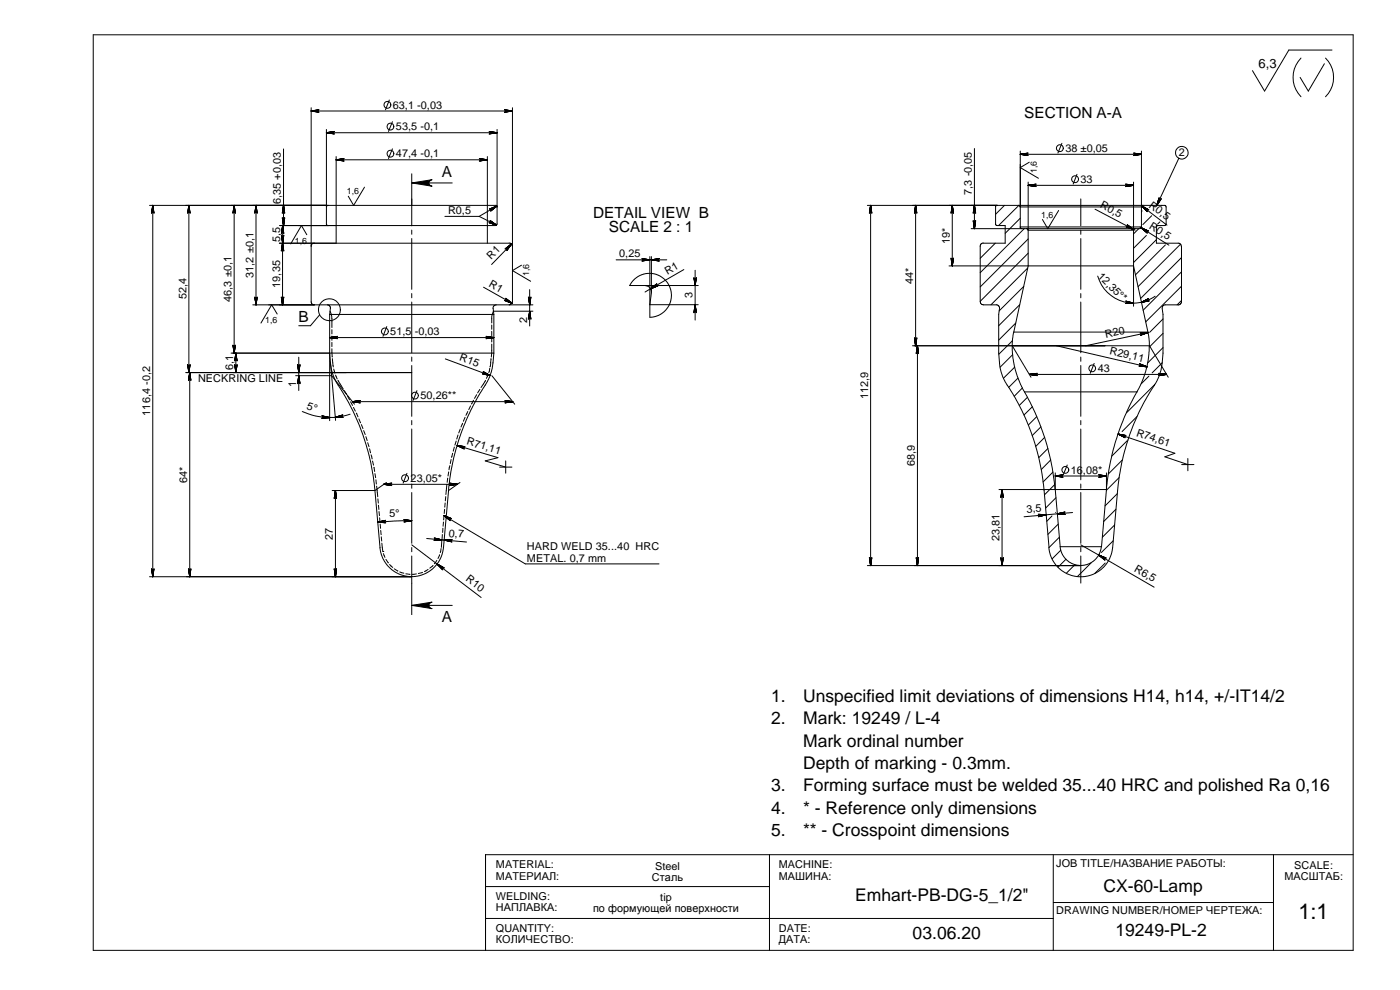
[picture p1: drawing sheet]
<svg xmlns="http://www.w3.org/2000/svg" width="420mm" height="297mm" viewBox="0 0 420 297" stroke-linecap="round" stroke-linejoin="round" font-family="sans-serif">
<defs><g id="words">
<text font-size="6.6" x="389.7" y="275.8">1:1</text>
<g font-size="5.2">
<text x="231.4" y="210.6">1.</text>
<text x="241" y="210.6">Unspecified limit deviations of dimensions H14, h14, +/-IT14/2</text>
<text x="231.4" y="217.4">2.</text>
<text x="241" y="217.4">Mark: 19249 / L-4</text>
<text x="241" y="224.1">Mark ordinal number</text>
<text x="241" y="230.7">Depth of marking - 0.3mm.</text>
<text x="231.4" y="237.5">3.</text>
<text x="241" y="237.5">Forming surface must be welded 35...40 HRC and polished Ra 0,16</text>
<text x="231.4" y="244.2">4.</text>
<text x="241" y="244.2">* - Reference only dimensions</text>
<text x="231.4" y="250.9">5.</text>
<text x="241" y="250.9">** - Crosspoint dimensions</text>
<text x="331.2" y="267.5">CX-60-Lamp</text>
<text x="256.6" y="270.3">Emhart-PB-DG-5_1/2&quot;</text>
<text x="273.9" y="281.8">03.06.20</text>
<text x="334.8" y="280.7">19249-PL-2</text>
</g>
<g font-size="4.6">
<text x="307.4" y="35.4">SECTION A-A</text>
<text x="132.6" y="53.1">A</text>
<text x="178" y="65.3">DETAIL VIEW B</text>
<text x="182.8" y="69.6">SCALE 2 : 1</text>
<text x="89.6" y="96.8">B</text>
<text x="132.6" y="186.7">A</text>
</g>
<text font-size="3.9" x="377.7" y="20.3">6,3</text>
<g font-size="3.3">
<text x="117.9" y="32.6">63,1 -0,03</text>
<text x="118.8" y="39.1">53,5 -0,1</text>
<text x="118.8" y="47.2">47,4 -0,1</text>
<text x="319.7" y="45.6">38 ±0,05</text>
<text x="353.8" y="46.9">2</text>
<text x="291.7" y="58.4" transform="rotate(-90 291.7 58.4)">7,3 -0,05</text>
<text x="324.3" y="54.9">33</text>
<text x="84.3" y="61.2" transform="rotate(-90 84.3 61.2)">6,35 +0,03</text>
<text x="134.5" y="64.2">R0,5</text>
<text x="329.9" y="62.2" transform="rotate(28 329.9 62.2)">R0,5</text>
<text x="344.6" y="62" transform="rotate(37 344.6 62)">R0,5</text>
<text x="344.7" y="68.5" transform="rotate(32 344.7 68.5)">R0,5</text>
<text x="84.1" y="72.6" transform="rotate(-90 84.1 72.6)">5,5</text>
<text x="185.8" y="77.2">0,25</text>
<text x="285" y="73.1" transform="rotate(-90 285 73.1)">19*</text>
<text x="76.1" y="83.4" transform="rotate(-90 76.1 83.4)">31,2 ±0,1</text>
<text x="200.3" y="82.5" transform="rotate(-30 200.3 82.5)">R1</text>
<text x="329.3" y="83.1" transform="rotate(45 329.3 83.1)">12,35°*</text>
<text x="55.9" y="89.9" transform="rotate(-90 55.9 89.9)">52,4</text>
<text x="84" y="86.3" transform="rotate(-90 84 86.3)">19,35</text>
<text x="146.5" y="85.7" transform="rotate(30 146.5 85.7)">R1</text>
<text x="207.9" y="89.5" transform="rotate(-90 207.9 89.5)">3</text>
<text x="274" y="85.1" transform="rotate(-90 274 85.1)">44*</text>
<text x="69.5" y="90.6" transform="rotate(-90 69.5 90.6)">46,3 ±0,1</text>
<text x="117.1" y="100.5">51,5</text>
<text x="124.5" y="100.5">-0,03</text>
<text x="158.2" y="96.9" transform="rotate(-90 158.2 96.9)">2</text>
<text x="331.9" y="101.3" transform="rotate(-12 331.9 101.3)">R20</text>
<text x="332.9" y="106.3" transform="rotate(13 332.9 106.3)">R29,11</text>
<text x="70" y="111.1" transform="rotate(-90 70 111.1)">6,1</text>
<text x="137.7" y="108" transform="rotate(20 137.7 108)">R15</text>
<text x="329.4" y="111.6">43</text>
<text x="59.4" y="114.8">NECKRING LINE</text>
<text x="88.9" y="116.2" transform="rotate(-90 88.9 116.2)">1</text>
<text x="126.2" y="119.8">50,26**</text>
<text x="260.5" y="119.7" transform="rotate(-90 260.5 119.7)">112,9</text>
<text x="45.1" y="124.7" transform="rotate(-90 45.1 124.7)">116,4 -0,2</text>
<text x="91.9" y="122.8" transform="rotate(18 91.9 122.8)">5°</text>
<text x="340.9" y="130.8" transform="rotate(19 340.9 130.8)">R74,61</text>
<text x="139.9" y="133.3" transform="rotate(16 139.9 133.3)">R71,11</text>
<text x="274.6" y="139.9" transform="rotate(-90 274.6 139.9)">68,9</text>
<text x="321.4" y="142.1">16</text>
<text x="325" y="142.1">,08*</text>
<text x="56.2" y="144.9" transform="rotate(-90 56.2 144.9)">64*</text>
<text x="123.2" y="144.6">23,05*</text>
<text x="116.9" y="155.3" transform="rotate(-2 116.9 155.3)">5°</text>
<text x="308.2" y="153.8" transform="rotate(-5 308.2 153.8)">3,5</text>
<text x="99.9" y="161.9" transform="rotate(-90 99.9 161.9)">27</text>
<text x="134.6" y="161" transform="rotate(5 134.6 161)">0,7</text>
<text x="158.2" y="165.1">HARD WELD 35...40 HRC</text>
<text x="300" y="162.4" transform="rotate(-90 300 162.4)">23,81</text>
<text x="158.2" y="168.5">METAL. 0,7 mm</text>
<text x="340.2" y="171.3" transform="rotate(30 340.2 171.3)">R6,5</text>
<text x="139.6" y="174.2" transform="rotate(37 139.6 174.2)">R10</text>
<text x="148.8" y="263.9">МАТЕРИАЛ:</text>
<text x="148.8" y="260.5">MATERIAL:</text>
<text x="196.6" y="261.1">Steel</text>
<text x="233.7" y="263.9">МАШИНА:</text>
<text x="233.7" y="260.5">MACHINE:</text>
<text x="317" y="260.2">JOB TITLE/НАЗВАНИЕ РАБОТЫ:</text>
<text x="388.4" y="260.8">SCALE:</text>
<text x="195.7" y="264.5">Сталь</text>
<text x="385.5" y="264.1">МАСШТАБ:</text>
<text x="148.8" y="270">WELDING:</text>
<text x="148.8" y="273.4">НАПЛАВКА:</text>
<text x="178" y="273.7">по формующей поверхности</text>
<text x="198.2" y="270.3">tip</text>
<text x="317" y="274.3">DRAWING NUMBER/НОМЕР ЧЕРТЕЖА:</text>
<text x="148.8" y="279.6">QUANTITY:</text>
<text x="233.7" y="279.6">DATE:</text>
<text x="148.8" y="283">КОЛИЧЕСТВО:</text>
<text x="233.7" y="283">ДАТА:</text>
</g>
<text font-size="3.2" x="147.4" y="77.9" transform="rotate(-45 147.4 77.9)">R1</text>
<g font-size="2.6">
<text x="311.2" y="51.9" transform="rotate(-90 311.2 51.9)">1,6</text>
<text x="104.1" y="58.3">1,6</text>
<text x="312.5" y="65.3">1,6</text>
<text x="88.5" y="73.1">1,6</text>
<text x="158.8" y="82.8" transform="rotate(-90 158.8 82.8)">1,6</text>
<text x="79.6" y="96.9">1,6</text>
</g>
</g></defs>
<g fill="none" stroke="#000" stroke-width=".3">
<path d="M28 10.4h378.1v274.7h-378.1zM390.4 17.4a8.3 8.3 0 0 0 0 11.6M397.5 19.1l-4.9 8.2-2.4-4.1M397.8 17.4a8.2 8.2 0 0 1 0 11.6M399.8 15h-13l-7.3 12.3-3.6-6.1M93.4 32.3v58.5l.4 .5 .5 .2M93.4 33.3h60.4M98 38.8v28.6l.5 .3M98 39.8h51.2M116.8 30l-1.1 2.9M117.8 36.5l-1.2 2.9M149.2 38.8v28.4l-.2 .4-50.5 .1"/>
<path d="M153.8 32.3v58.2M85.1 44.7v23M100.9 47v26h-17.1M100.9 47.9h45.4M109.4 56.2l-3.3 5.4-1.6-2.7M117.8 44.6l-1.2 3M123.6 52.1v15.7M123.6 54.9h12.1M146.3 47v26M292.4 44.6v24M306.2 45.3v22.8M306.2 46.3h36.4"/>
<path d="M308.6 54.6v25.2M308.6 55.6h31.6M308.9 48.7l-2.7 1.6 5.5 3.2M318.7 43l-1.2 2.9M323.2 52.3l-1.1 2.9M324.4 59.7v8.1M340.2 54.6v37.3M342.6 45.3v22.8M353.8 47.5l-6.6 14.1M44.9 61.6h53.6M45.8 61.6v111.4M56.7 61.6v50.2"/>
<path d="M70.3 61.6v44.3M76.8 61.6v29.9M83.9 67.7h17M84.8 73v18.5M84.8 67.7v5.3M92.1 70.4l-1.6-2.7-3.3 5.5M98.5 61.6l-.5 .2v.3M98.5 61.6h50.4l.3 .5M123.6 69v1.3M123.6 71.6v15.2M133.5 64.9h10.3M143.8 64.9l5.2 2.6"/>
<path d="M149.1 61.8l-5.3 3.1M152.8 73h-58.8l-.5 .4-.1 .5M152.8 72.9l.8 .4 .2 .6M153.5 73.2l-6 6.2M156.5 79.6l-2.7 1.6 5.5 3.2M184.9 78h15.2M195 77v18.2l2.5-.5 2.4-1.7 .9-1.4 .5-1.1 .2-1.5-.2-1.9-.5-1.4-.7-1.2-1-.9-1.4-1-1.6-.5-1.8-.1-1.7 .4-1.1 .6-1.6 1.3-.9 1.4h20.5M195.5 77v10.6M260.3 61.6h45.4M261.3 61.6v108.1M274.8 61.6v42.1M284.8 79.8h23.8"/>
<path d="M285.8 61.6v18.2M291.5 68.6h16.6M295.1 72.9l-.6 .2-.3 .5v17.2l.7 .6h4.2l.5 .2 .3 .5-.2 2.2v11.6l.3 3M298.7 73l-4.5 4.5M299.3 61.6l-.5 .3v5.5l.5 .3h2.4v5.3h-6.6M301.5 61.6l-2.7 2.7M305.7 61.6l.5 .5h36.4v-.3l.4-.2M305.7 61.6h37.3M305.8 61.6l-6.1 6.1M306.2 68.1l.5 .5M306.2 68.1h36.4M306.2 65.5l-4.5 4.5"/>
<path d="M307.4 68.6l-13.2 13.2M308.1 68.6l.5 .5h31.6l.1-.4 .4-.1M308.1 68.6h32.6M308.6 79.8h31.6l4.3 19.8h-40.3M308.6 71.7l-14.4 14.4M308.6 76l-14.4 14.4M308.6 79.8l-4.4 19.8M317.7 63.1l-3.2 5.5-1.7-2.7M324.4 69v1.3M324.4 71.6v15.2M328.6 62.8l12.1 6.3M341.8 68.6l-1.6 1.6"/>
<path d="M342.1 68.1l8.7 5.5M342.6 68.1l-.3 .4-1.6 .1M342.6 61.8l7.6 5.7M342.8 63.3l-.2 .2M343 61.6h6.7l.2 .2v5.6l-.4 .3h-2.5v5.3h6.9l.5 .4 .1 .5M344 70.6l-3.8 3.9M345.7 64.7l-2.7 2.7M347 71.9l-6.8 6.9M348.1 66.6l-.7 .6M348.7 61.6l-.1 .2M349.8 73.5l-9.1 9M354.3 73.3l-12.8 12.7"/>
<path d="M354.6 73.9v16.6l-.3 .7-.7 .3M354.6 77.3l-12.3 12.3M75.9 91.5h18.4M83.2 94.2l-1.7-2.7-3.2 5.4M94.3 91.5h58.5M95.9 94.5l-2.7 3.2h-3.5M98.2 91.5l.6 .1 .3 .5-.2 2.2M98.9 94.3h49.3M98.9 94.3v31.9M99.1 93.4l.5 1.6v1.9M99.6 97v1.3M99.6 98.9v1.3"/>
<path d="M116.1 98l-1.2 2.9M123.6 88.1v1.3M123.6 90.6v15.3M145.1 86.2l8.6 4.8M147.6 97.5v1.3M147.6 99.4v1.3M148.2 94.3v11.6M148.9 91.5l-.6 .2-.3 .4 .2 2.2M152.8 91.5h7.1M153.8 90.5l-.2 .5-.8 .5M159 86.9v10.9M159.9 93.4h-11.8l-.5 1.6v1.9"/>
<path d="M193.6 85.7a1.96 1.96 0 0 1 1.9 2.2l-.5 3.5h14.5M205.2 80.9l-11.6 6.7M208.6 81.1v14.9M304.2 99.6l-.4 4.1M304.8 96.9l-5.1 5.2M306 91.4l-6.3 6.3M307.3 85.9l-7.5 7.4M308.4 80.4l-11 11.1M324.4 88.1v1.3M324.4 90.6v15.3M329.4 82.8a11.2 11.2 0 0 0 17.3 6.1M344.5 99.6l.5 4.1"/>
<path d="M344.6 99.8l-18.8 3.9M348.8 92.6l.2 1.7v11.6l-.2 3-.9 3.8-1.3 2.6a68.1 68.1 0 0 0-11.2 31.9l-1.6 18-1.1 3.1-.8 1.1-1.4 1.5-2.2 1.3-2.8 .8-2.9-.1-2.5-.8-2.3-1.6-1.4-1.7-1.1-2.2-.5-2.3M349 95.7l-4 4M353.6 91.5h-4.1l-.6 .4-.1 .6M354.6 81.6l-11.5 11.5M354.6 85.9l-10.8 10.7M354.6 90.2l-1.3 1.3M55.7 111.8h67.9M56.9 111.8v61.2M69.3 105.9h29.6M70.8 105.9v5.9M88.7 112.7h10.8l6.9 8.6"/>
<path d="M89.7 107.2v10M98.9 105.9h49.3M98.9 105.9l1.8 20.2M98.9 101.3h49.3M99.2 108.9l.8 3.8 1.5 2.9M99.6 105.9l.1 1.2M99.6 100.8v1.3M99.6 102.7v1.3M99.6 104.6v1.3M99.7 107.6l.3 2.5M100.2 110.7l.3 1.3M100.7 112.6l.5 1.1"/>
<path d="M101.4 114.1l1.6 2.6M101.5 115.6a67.9 67.9 0 0 1 11 31.5M103.3 117.2l.7 1.1M104.3 118.9l.6 1.1M123.6 107.1v1.3M123.6 109.7v15.2M125.1 117.2l-1.1 3M133.6 107.7l13.5 5M143 118.4l-.6 1.1M144 116.8l-.7 1.1M145.6 115.6a68.2 68.2 0 0 0-11 31.6M145.7 114.1l-1.3 2.2"/>
<path d="M146.5 112.4l-.5 1.1M147 110.5l-.3 1.3M147.3 108.9l-.2 1.2M147.4 107.6l-.2 1.3M147.6 101.3v1.3M147.6 103.2v1.3M147.6 104.6l-.2 2.5M147.6 112.7l6.9 8.6M147.9 108.9l-.2 1.5-.6 2.4-1.5 2.8M148.2 105.9l-.2 3M273.9 103.7h57.7M275.3 103.7v66"/>
<path d="M300 108.9l.1 1.5 .7 2.4 1.5 2.8M302.3 115.6a68.2 68.2 0 0 1 11.1 31.6l1.4 17.1M303.8 103.7h41.2M303.8 103.7l.2 3.8 .8 3.7 1.5 4.1 1.2 2.2M303.8 103.7l5.6 9.5M303.9 102.2l-4.1 4.1M303.9 106.4l-3.8 3.8M304.5 110.1l-3.3 3.4M305.5 113.4l-2.8 2.8M306.8 116.4l-2.4 2.5M307.5 117.6h33.7M307.5 117.6a71.3 71.3 0 0 1 9.2 29.3"/>
<path d="M308.4 119.2l-2.5 2.5M308.9 112.3h41.2M317.1 103.7l27.2 6.4M324.4 107.1v1.3M324.4 109.7v15.2M328.4 109l-1.2 3M341.2 117.5a72.4 72.4 0 0 0-9.1 29.4M344.8 112.8l-2.3 2.3M344.9 103.7l-.3 4.6-.8 3.3-1.2 3.2-1.4 2.8M345 103.7l5.6 9.5M346.6 115.3l-8.5 8.6M348.8 108.9l-3 3"/>
<path d="M349 100l-4 4.1M349 104.3l-4.5 4.6M90.7 123.5a19.2 19.2 0 0 0 14.4 .8M105.2 120.6l.6 1.1M105.8 120.5h48.1M106.1 122.2l.5 1.1M106.9 123.9l.5 1.2M107.7 125.7l.5 1.2M108.5 127.4l.4 1.2M109.1 129.2l.5 1.2M109.8 131l.4 1.2M110.4 132.8l.3 1.2"/>
<path d="M110.9 134.6l.3 1.3M111.4 136.5l.3 1.2M111.8 138.3l.3 1.3M123.6 126.2v1.3M123.6 128.7v15.3M135 139.7l-.3 1.3M135.4 137.9l-.3 1.2M135.8 136l-.3 1.2M136.4 134.1l-.4 1.3M136.9 132.3l-.4 1.2M137.2 133.7l12.2 3.6-3.8 1 6.2 1.9M137.5 130.5l-.4 1.2"/>
<path d="M138.1 128.7l-.4 1.2M138.9 127l-.6 1.1M139.6 125.2l-.5 1.2M140.4 123.5l-.6 1.1M141.2 121.8l-.5 1.1M142.1 120.1l-.6 1.1M151.8 138.3v3.7M309.8 122l-2.5 2.5M311.1 125l-2.5 2.5M312.4 128l-2.6 2.7M313.5 131.2l-2.6 2.7M314.5 134.6l-2.8 2.7"/>
<path d="M315.3 138l-2.8 2.9M320.3 139.5l-1.2 2.9M324.4 126.2v1.3M324.4 128.7v15.3M335.6 130.2l17 5.8-3 1.1 6.9 2.3M336.8 138l-4.1 4.2M338.2 132.3l-4.5 4.5M338.5 132h.1M341.2 125l-4.4 4.5M354.6 139.4h3.7M356.5 137.6v3.7M99.7 147.2h12.8"/>
<path d="M100.7 147.2v25.8M112.2 140.2l.2 1.3M112.5 147.2l1.6 18 1.2 3.1 .9 1.3 1.4 1.3 1.9 1.3 2.8 .8 3-.1 2.3-.8 2.1-1.3 1.9-2.1 1-2.2 .5-2.2M112.5 142.1l.2 1.2M112.8 144l.1 1.2M113 145.9l.4 3.1M113.4 149.7l.1 1.2M113.6 151.6l.1 1.3M113.7 153.5l.2 1.2M113.9 155.3l.1 1.3M114.1 157.3l.1 1.2M114.3 159.2l.1 1.2"/>
<path d="M115.2 145.3h22M116 144.8l-3.5 2.4M122.1 142l-1.1 2.9M123.6 156.2l-10.2 .5M123.6 145.2v1.3M123.6 147.8v15.2M132.9 158.5l-.1 1.3M133.1 156.6l-.1 1.3M133.1 156l.2-1.3 24.3 14.5h40.2M133.4 152.8l-.1 1.3M133.6 150.9l-.1 1.3M133.8 149l-.2 1.3"/>
<path d="M134.1 145.4l-.3 3M134.4 143.5l-.2 1.2M134.6 147.2l-1.5 17.1M134.7 141.6l-.2 1.2M138 144.8l-3.4 2.4M149.9 140.2h3.7M299.8 146.9h16.9M300.7 146.9v22.8M315.7 154.8l-1.5 1.6M316 141.6l-2.9 3M316.5 145.4l-3.1 3.1M316.7 146.9h15.4"/>
<path d="M316.7 146.9l1.5 17.1M316.7 141.9v5M316.7 142.8h15.4M316.8 153.7h.1M316.9 149.3l-3.1 3.1M317.6 157.3l-3.1 3M321.9 153.8l-14.6 1.3M324.4 145.2v1.3M324.4 147.8v15.2M332.1 146.9l-1.5 17.1M332.1 141.9v5M334.5 157.5l-3.7 3.7"/>
<path d="M334.9 152.8l-3.7 3.7M335.3 148.1l-3.7 3.7M335.9 143.3l-3.8 3.8M44.9 173h78.7M114.4 161.1l.2 1.2M114.6 163l.3 2.5M114.9 165.5h.1M115.1 166.1l.4 1.1M115.8 167.8l.7 1.1M116.5 168.9h.1M116.9 169.4l1 .9M118.3 170.7l1.1 .6"/>
<path d="M120 171.6l1.2 .4M121.8 172.2l1.3 .1M123.6 164.3v1.3M123.6 166.8v17.7M123.6 163.5l20.8 15.8M125 172.2l-1.3 .1M126.8 171.7l-1.2 .4M128.1 161.6l11.9 1M128.5 170.8l-1.1 .7M130 169.7l-1 .8M131.1 168.1l-.8 1M131.9 166.4l-.5 1.2"/>
<path d="M132.4 164.6l-.3 1.2M132.6 162.3l-.1 1.9M132.8 160.4l-.1 1.3M260.3 169.7h64.1M317.9 161.2l-3.1 3.1M318.2 164h12.4M318.3 165.1l-2.5 2.6M319.9 167.8l-2.4 2.4M322.6 169.4l-2.6 2.6M324.4 164.3v1.3M324.4 166.8v8.1M324.4 163.5l22 12.7"/>
<path d="M327.4 168.9l-4.1 4.1M329.8 166.5h.1M330.5 164l-.5 2-1.4 2-1.7 1.1-2.1 .6-2.3-.3-2.2-1.2-1.4-1.7-.6-1.5-.1-1M331.7 168.9l-3.2 3.2M334.1 162.2l-3.6 3.6M123.6 181.6h12.1M230.9 256.4v28.7M316.1 256.4v28.7M382.2 256.4v28.7M406.1 256.4h-260.4v28.7M145.7 275.6h170.4M145.7 266h85.2"/>
<path d="M316.1 270.8h66.1"/>
<circle cx="116.3" cy="31.5" r="1.04"/>
<circle cx="117.2" cy="38" r="1.02"/>
<circle cx="117.2" cy="46.1" r="1.02"/>
<circle cx="318.1" cy="44.4" r="1.03"/>
<circle cx="322.6" cy="53.8" r="1.04"/>
<circle cx="354.7" cy="45.8" r="1.9"/>
<circle cx="98.8" cy="92.9" r="3.3"/>
<circle cx="115.5" cy="99.4" r="1.03"/>
<circle cx="124.5" cy="118.7" r="1.02"/>
<circle cx="327.8" cy="110.5" r="1.01"/>
<circle cx="121.6" cy="143.5" r="1.04"/>
<circle cx="319.7" cy="141" r="1.04"/>
</g>
<g fill="#000" stroke="#000" stroke-width=".3">
<path d="M93.4 33.3l2.4-.4z" fill-rule="evenodd"/>
<path d="M93.4 33.3l2.2-.3z" fill-rule="evenodd"/>
<path d="M93.4 33.3l2.1-.3z" fill-rule="evenodd"/>
<path d="M93.4 33.3l2.1-.2z" fill-rule="evenodd"/>
<path d="M93.4 33.3h2z" fill-rule="evenodd"/>
<path d="M93.4 33.3l2.1 .2z" fill-rule="evenodd"/>
<path d="M93.4 33.3l2.1 .3z" fill-rule="evenodd"/>
<path d="M93.4 33.3l2.2 .3z" fill-rule="evenodd"/>
<path d="M93.4 33.3l2.4 .4z" fill-rule="evenodd"/>
<path d="M98 39.8l2.4-.4z" fill-rule="evenodd"/>
<path d="M98 39.8l2.2-.3z" fill-rule="evenodd"/>
<path d="M98 39.8l2.1-.2z" fill-rule="evenodd"/>
<path d="M98 39.8l2.1-.1z" fill-rule="evenodd"/>
<path d="M98 39.8h2z" fill-rule="evenodd"/>
<path d="M98 39.8l2.1 .2z" fill-rule="evenodd"/>
<path d="M98 39.8l2.1 .3z" fill-rule="evenodd"/>
<path d="M98 39.8l2.2 .4z" fill-rule="evenodd"/>
<path d="M98 39.8l2.4 .4z" fill-rule="evenodd"/>
<path d="M146.8 40.2l2.4-.4z" fill-rule="evenodd"/>
<path d="M146.9 40.2l2.3-.4z" fill-rule="evenodd"/>
<path d="M147 40.1l2.2-.3z" fill-rule="evenodd"/>
<path d="M147.2 39.9l2-.1z" fill-rule="evenodd"/>
<path d="M147.2 39.8h2z" fill-rule="evenodd"/>
<path d="M147.1 39.7l2.1 .1z" fill-rule="evenodd"/>
<path d="M147 39.6l2.2 .2z" fill-rule="evenodd"/>
<path d="M146.9 39.5l2.3 .3z" fill-rule="evenodd"/>
<path d="M146.8 39.4l2.4 .4z" fill-rule="evenodd"/>
<path d="M151.4 33.7l2.4-.4z" fill-rule="evenodd"/>
<path d="M151.5 33.6l2.3-.3z" fill-rule="evenodd"/>
<path d="M151.6 33.6l2.2-.3z" fill-rule="evenodd"/>
<path d="M151.7 33.3h2.1z" fill-rule="evenodd"/>
<path d="M151.7 33.3h2.1z" fill-rule="evenodd"/>
<path d="M151.7 33.1l2.1 .2z" fill-rule="evenodd"/>
<path d="M151.6 33l2.2 .3z" fill-rule="evenodd"/>
<path d="M151.5 33l2.3 .3z" fill-rule="evenodd"/>
<path d="M151.4 32.9l2.4 .4z" fill-rule="evenodd"/>
<path d="M100.9 47.9l2.4-.3z" fill-rule="evenodd"/>
<path d="M100.9 47.9l2.3-.3z" fill-rule="evenodd"/>
<path d="M100.9 47.9l2.1-.2z" fill-rule="evenodd"/>
<path d="M100.9 47.9l2.1-.1z" fill-rule="evenodd"/>
<path d="M100.9 47.9h2.1z" fill-rule="evenodd"/>
<path d="M100.9 47.9l2.1 .2z" fill-rule="evenodd"/>
<path d="M100.9 47.9l2.1 .3z" fill-rule="evenodd"/>
<path d="M100.9 47.9l2.3 .4z" fill-rule="evenodd"/>
<path d="M100.9 47.9l2.4 .4z" fill-rule="evenodd"/>
<path d="M123.6 54.9l6.1-1a.97 .97 0 0 0-1 1 .97 .97 0 0 0 1 1z" fill-rule="evenodd"/>
<path d="M143.8 48.3l2.5-.4z" fill-rule="evenodd"/>
<path d="M144 48.3l2.3-.4z" fill-rule="evenodd"/>
<path d="M144.1 48.2l2.2-.3z" fill-rule="evenodd"/>
<path d="M144.2 48l2.1-.1z" fill-rule="evenodd"/>
<path d="M144.2 47.9h2.1z" fill-rule="evenodd"/>
<path d="M144.2 47.8l2.1 .1z" fill-rule="evenodd"/>
<path d="M144.1 47.7l2.2 .2z" fill-rule="evenodd"/>
<path d="M144 47.6l2.3 .3z" fill-rule="evenodd"/>
<path d="M143.8 47.6l2.5 .3z" fill-rule="evenodd"/>
<path d="M306.2 46.3l2.4 .4z" fill-rule="evenodd"/>
<path d="M306.2 46.3l2.2 .3z" fill-rule="evenodd"/>
<path d="M306.2 46.3l2.2 .3z" fill-rule="evenodd"/>
<path d="M306.2 46.3l2.1 .2z" fill-rule="evenodd"/>
<path d="M306.2 46.3l2-.1z" fill-rule="evenodd"/>
<path d="M306.2 46.3l2.1-.2z" fill-rule="evenodd"/>
<path d="M306.2 46.3l2.2-.3z" fill-rule="evenodd"/>
<path d="M306.2 46.3l2.2-.3z" fill-rule="evenodd"/>
<path d="M306.2 46.3l2.4-.4z" fill-rule="evenodd"/>
<path d="M308.6 55.6l2.4 .4z" fill-rule="evenodd"/>
<path d="M308.6 55.6l2.3 .4z" fill-rule="evenodd"/>
<path d="M308.6 55.6l2.2 .3z" fill-rule="evenodd"/>
<path d="M308.6 55.6l2.1 .2z" fill-rule="evenodd"/>
<path d="M308.6 55.6l2-.1z" fill-rule="evenodd"/>
<path d="M308.6 55.6l2.1-.2z" fill-rule="evenodd"/>
<path d="M308.6 55.6l2.2-.2z" fill-rule="evenodd"/>
<path d="M308.6 55.6l2.3-.3z" fill-rule="evenodd"/>
<path d="M308.6 55.6l2.4-.4z" fill-rule="evenodd"/>
<path d="M337.8 55.2l2.4 .4z" fill-rule="evenodd"/>
<path d="M337.9 55.3l2.3 .3z" fill-rule="evenodd"/>
<path d="M338 55.4l2.2 .2z" fill-rule="evenodd"/>
<path d="M338.1 55.4l2.1 .2z" fill-rule="evenodd"/>
<path d="M338.1 55.5l2.1 .1z" fill-rule="evenodd"/>
<path d="M338.1 55.7l2.1-.1z" fill-rule="evenodd"/>
<path d="M338 55.9l2.2-.3z" fill-rule="evenodd"/>
<path d="M337.9 56l2.3-.4z" fill-rule="evenodd"/>
<path d="M337.8 56l2.4-.4z" fill-rule="evenodd"/>
<path d="M340.2 45.9l2.4 .4z" fill-rule="evenodd"/>
<path d="M340.3 46l2.3 .3z" fill-rule="evenodd"/>
<path d="M340.4 46l2.2 .3z" fill-rule="evenodd"/>
<path d="M340.5 46.1l2.1 .2z" fill-rule="evenodd"/>
<path d="M340.5 46.2l2.1 .1z" fill-rule="evenodd"/>
<path d="M340.5 46.3h2.1z" fill-rule="evenodd"/>
<path d="M340.5 46.5l2.1-.2z" fill-rule="evenodd"/>
<path d="M340.3 46.6l2.3-.3z" fill-rule="evenodd"/>
<path d="M340.2 46.7l2.4-.4z" fill-rule="evenodd"/>
<path d="M45.8 61.6l-.3 2.4z" fill-rule="evenodd"/>
<path d="M45.8 61.6l-.3 2.3z" fill-rule="evenodd"/>
<path d="M45.8 61.6l-.2 2.2z" fill-rule="evenodd"/>
<path d="M45.8 61.6l-.1 2.1z" fill-rule="evenodd"/>
<path d="M45.8 61.6v2.1z" fill-rule="evenodd"/>
<path d="M45.8 61.6l.2 2.1z" fill-rule="evenodd"/>
<path d="M45.8 61.6l.3 2.2z" fill-rule="evenodd"/>
<path d="M45.8 61.6l.4 2.3z" fill-rule="evenodd"/>
<path d="M45.8 61.6l.4 2.4z" fill-rule="evenodd"/>
<path d="M56.7 61.6l.4 2.4z" fill-rule="evenodd"/>
<path d="M56.7 61.6l.3 2.3z" fill-rule="evenodd"/>
<path d="M56.7 61.6l.2 2.2z" fill-rule="evenodd"/>
<path d="M56.7 61.6l.2 2.1z" fill-rule="evenodd"/>
<path d="M56.7 61.6l.1 2.1z" fill-rule="evenodd"/>
<path d="M56.7 61.6l-.2 2.1z" fill-rule="evenodd"/>
<path d="M56.7 61.6l-.3 2.2z" fill-rule="evenodd"/>
<path d="M56.7 61.6l-.4 2.3z" fill-rule="evenodd"/>
<path d="M56.7 61.6l-.4 2.4z" fill-rule="evenodd"/>
<path d="M70.3 61.6l-.4 2.4z" fill-rule="evenodd"/>
<path d="M70.3 61.6l-.4 2.3z" fill-rule="evenodd"/>
<path d="M70.3 61.6l-.3 2.2z" fill-rule="evenodd"/>
<path d="M70.3 61.6l-.2 2.1z" fill-rule="evenodd"/>
<path d="M70.3 61.6l.1 2.1z" fill-rule="evenodd"/>
<path d="M70.3 61.6l.1 2.1z" fill-rule="evenodd"/>
<path d="M70.3 61.6l.2 2.2z" fill-rule="evenodd"/>
<path d="M70.3 61.6l.3 2.3z" fill-rule="evenodd"/>
<path d="M70.3 61.6l.4 2.4z" fill-rule="evenodd"/>
<path d="M76.8 61.6l-.3 2.4z" fill-rule="evenodd"/>
<path d="M76.8 61.6l-.3 2.3z" fill-rule="evenodd"/>
<path d="M76.8 61.6l-.3 2.2z" fill-rule="evenodd"/>
<path d="M76.8 61.6l-.1 2.1z" fill-rule="evenodd"/>
<path d="M76.8 61.6v2.1z" fill-rule="evenodd"/>
<path d="M76.8 61.6l.2 2.1z" fill-rule="evenodd"/>
<path d="M76.8 61.6l.3 2.2z" fill-rule="evenodd"/>
<path d="M76.8 61.6l.4 2.3z" fill-rule="evenodd"/>
<path d="M76.8 61.6l.4 2.4z" fill-rule="evenodd"/>
<path d="M84.8 73l-.4 2.3z" fill-rule="evenodd"/>
<path d="M84.8 73l-.3 2.2z" fill-rule="evenodd"/>
<path d="M84.8 73l-.3 2.1z" fill-rule="evenodd"/>
<path d="M84.8 73l-.2 2z" fill-rule="evenodd"/>
<path d="M84.8 73v2z" fill-rule="evenodd"/>
<path d="M84.8 73l.2 2z" fill-rule="evenodd"/>
<path d="M84.8 73l.2 2.1z" fill-rule="evenodd"/>
<path d="M84.8 73l.3 2.2z" fill-rule="evenodd"/>
<path d="M84.8 73l.4 2.3z" fill-rule="evenodd"/>
<path d="M84.8 67.7l-.3 2.4z" fill-rule="evenodd"/>
<path d="M84.8 67.7l-.3 2.3z" fill-rule="evenodd"/>
<path d="M84.8 67.7l-.3 2.2z" fill-rule="evenodd"/>
<path d="M84.8 67.7l-.2 2.1z" fill-rule="evenodd"/>
<path d="M84.8 67.7v2.1z" fill-rule="evenodd"/>
<path d="M84.8 67.7l.2 2.1z" fill-rule="evenodd"/>
<path d="M84.8 67.7l.3 2.2z" fill-rule="evenodd"/>
<path d="M84.8 67.7l.3 2.3z" fill-rule="evenodd"/>
<path d="M84.8 67.7l.4 2.4z" fill-rule="evenodd"/>
<path d="M85.2 70.6l-.4 2.4z" fill-rule="evenodd"/>
<path d="M85.1 70.7l-.3 2.3z" fill-rule="evenodd"/>
<path d="M85.1 70.8l-.3 2.2z" fill-rule="evenodd"/>
<path d="M84.9 70.9l-.1 2.1z" fill-rule="evenodd"/>
<path d="M84.8 70.9v2.1z" fill-rule="evenodd"/>
<path d="M84.6 70.9l.2 2.1z" fill-rule="evenodd"/>
<path d="M84.5 70.8l.3 2.2z" fill-rule="evenodd"/>
<path d="M84.5 70.7l.3 2.3z" fill-rule="evenodd"/>
<path d="M84.5 70.6l.3 2.4z" fill-rule="evenodd"/>
<path d="M85.1 61.6l-.4 2.4z" fill-rule="evenodd"/>
<path d="M85.1 61.6l-.3 2.3z" fill-rule="evenodd"/>
<path d="M85.1 61.6l-.3 2.2z" fill-rule="evenodd"/>
<path d="M85.1 61.6l-.2 2.1z" fill-rule="evenodd"/>
<path d="M85.1 61.6l-.1 2.1z" fill-rule="evenodd"/>
<path d="M85.1 61.6l.2 2.1z" fill-rule="evenodd"/>
<path d="M85.1 61.6l.2 2.2z" fill-rule="evenodd"/>
<path d="M85.1 61.6l.3 2.3z" fill-rule="evenodd"/>
<path d="M85.1 61.6l.3 2.4z" fill-rule="evenodd"/>
<path d="M85.4 65.3l-.3 2.4z" fill-rule="evenodd"/>
<path d="M85.3 65.5l-.2 2.2z" fill-rule="evenodd"/>
<path d="M85.3 65.5l-.2 2.2z" fill-rule="evenodd"/>
<path d="M85.1 65.6v2.1z" fill-rule="evenodd"/>
<path d="M85 65.6l.1 2.1z" fill-rule="evenodd"/>
<path d="M84.9 65.6l.2 2.1z" fill-rule="evenodd"/>
<path d="M84.8 65.5l.3 2.2z" fill-rule="evenodd"/>
<path d="M84.8 65.4l.3 2.3z" fill-rule="evenodd"/>
<path d="M84.7 65.3l.4 2.4z" fill-rule="evenodd"/>
<path d="M146.7 66.8l2.3 .7z" fill-rule="evenodd"/>
<path d="M146.9 66.8l2.1 .7z" fill-rule="evenodd"/>
<path d="M147 66.8l2 .7z" fill-rule="evenodd"/>
<path d="M147.1 66.8l1.9 .7z" fill-rule="evenodd"/>
<path d="M147.2 66.6l1.8 .9-1.8-.8z" fill-rule="evenodd"/>
<path d="M147.2 66.4l1.8 1.1z" fill-rule="evenodd"/>
<path d="M147.2 66.3l1.8 1.2z" fill-rule="evenodd"/>
<path d="M147.2 66.2l1.8 1.3z" fill-rule="evenodd"/>
<path d="M147.1 66.2l1.9 1.3z" fill-rule="evenodd"/>
<path d="M147.2 63.4l1.9-1.6z" fill-rule="evenodd"/>
<path d="M147.4 63.1l1.7-1.3z" fill-rule="evenodd"/>
<path d="M147.4 63.1l1.7-1.3z" fill-rule="evenodd"/>
<path d="M147.4 62.9l1.7-1.1z" fill-rule="evenodd"/>
<path d="M147.3 62.8l1.8-1z" fill-rule="evenodd"/>
<path d="M147.2 62.7l1.9-.9z" fill-rule="evenodd"/>
<path d="M147.1 62.7l2-.9z" fill-rule="evenodd"/>
<path d="M147 62.7l2.1-.9z" fill-rule="evenodd"/>
<path d="M146.9 62.7l2.2-.9z" fill-rule="evenodd"/>
<path d="M153.5 73.2l-1.4 2z" fill-rule="evenodd"/>
<path d="M153.5 73.2l-1.4 1.9z" fill-rule="evenodd"/>
<path d="M153.5 73.2l-1.3 1.8z" fill-rule="evenodd"/>
<path d="M153.5 73.2l-1.4 1.7z" fill-rule="evenodd"/>
<path d="M152 74.7l1.5-1.5z" fill-rule="evenodd"/>
<path d="M151.9 74.6l1.6-1.4z" fill-rule="evenodd"/>
<path d="M151.8 74.6l1.7-1.4z" fill-rule="evenodd"/>
<path d="M151.7 74.6l1.8-1.4z" fill-rule="evenodd"/>
<path d="M151.6 74.7l1.9-1.5z" fill-rule="evenodd"/>
<path d="M192.6 78.3l2.4-.3z" fill-rule="evenodd"/>
<path d="M192.7 78.3l2.3-.3z" fill-rule="evenodd"/>
<path d="M192.9 78.1l2.1-.1z" fill-rule="evenodd"/>
<path d="M193 78h2z" fill-rule="evenodd"/>
<path d="M193 77.9l2 .1z" fill-rule="evenodd"/>
<path d="M192.9 77.8l2.1 .2z" fill-rule="evenodd"/>
<path d="M192.9 77.7l2.1 .3z" fill-rule="evenodd"/>
<path d="M192.7 77.6l2.3 .4z" fill-rule="evenodd"/>
<path d="M192.6 77.6l2.4 .4z" fill-rule="evenodd"/>
<path d="M195.5 78l2.4-.4z" fill-rule="evenodd"/>
<path d="M195.5 78l2.3-.4z" fill-rule="evenodd"/>
<path d="M195.5 78l2.2-.3z" fill-rule="evenodd"/>
<path d="M195.5 78l2.1-.2z" fill-rule="evenodd"/>
<path d="M195.5 78l2.1-.1z" fill-rule="evenodd"/>
<path d="M195.5 78l2.1 .1z" fill-rule="evenodd"/>
<path d="M195.5 78l2.2 .2z" fill-rule="evenodd"/>
<path d="M195.5 78l2.3 .3z" fill-rule="evenodd"/>
<path d="M195.5 78l2.4 .3z" fill-rule="evenodd"/>
<path d="M261.3 61.6l-.4 2.4z" fill-rule="evenodd"/>
<path d="M261.3 61.6l-.4 2.3z" fill-rule="evenodd"/>
<path d="M261.3 61.6l-.3 2.2z" fill-rule="evenodd"/>
<path d="M261.3 61.6l-.2 2.1z" fill-rule="evenodd"/>
<path d="M261.3 61.6l-.1 2.1z" fill-rule="evenodd"/>
<path d="M261.3 61.6l.2 2.1z" fill-rule="evenodd"/>
<path d="M261.3 61.6l.2 2.2z" fill-rule="evenodd"/>
<path d="M261.3 61.6l.3 2.3z" fill-rule="evenodd"/>
<path d="M261.3 61.6l.4 2.4z" fill-rule="evenodd"/>
<path d="M274.8 61.6l-.4 2.4z" fill-rule="evenodd"/>
<path d="M274.8 61.6l-.4 2.3z" fill-rule="evenodd"/>
<path d="M274.8 61.6l-.3 2.2z" fill-rule="evenodd"/>
<path d="M274.8 61.6l-.2 2.1z" fill-rule="evenodd"/>
<path d="M274.8 61.6l.1 2.1z" fill-rule="evenodd"/>
<path d="M274.8 61.6l.2 2.1z" fill-rule="evenodd"/>
<path d="M274.8 61.6l.3 2.2z" fill-rule="evenodd"/>
<path d="M274.8 61.6l.3 2.3z" fill-rule="evenodd"/>
<path d="M274.8 61.6l.4 2.4z" fill-rule="evenodd"/>
<path d="M285.8 61.6l-.4 2.4z" fill-rule="evenodd"/>
<path d="M285.8 61.6l-.3 2.3z" fill-rule="evenodd"/>
<path d="M285.8 61.6l-.3 2.2z" fill-rule="evenodd"/>
<path d="M285.8 61.6l-.2 2.1z" fill-rule="evenodd"/>
<path d="M285.8 61.6v2.1z" fill-rule="evenodd"/>
<path d="M285.8 61.6l.2 2.1z" fill-rule="evenodd"/>
<path d="M285.8 61.6l.2 2.2z" fill-rule="evenodd"/>
<path d="M285.8 61.6l.3 2.3z" fill-rule="evenodd"/>
<path d="M285.8 61.6l.4 2.4z" fill-rule="evenodd"/>
<path d="M286.2 77.4l-.4 2.4z" fill-rule="evenodd"/>
<path d="M286 77.6l-.2 2.2z" fill-rule="evenodd"/>
<path d="M286 77.7l-.2 2.1z" fill-rule="evenodd"/>
<path d="M285.8 77.8v2z" fill-rule="evenodd"/>
<path d="M285.8 77.8v2z" fill-rule="evenodd"/>
<path d="M285.6 77.7l.2 2.1z" fill-rule="evenodd"/>
<path d="M285.5 77.6l.3 2.2z" fill-rule="evenodd"/>
<path d="M285.5 77.5l.3 2.3z" fill-rule="evenodd"/>
<path d="M285.4 77.4l.4 2.4z" fill-rule="evenodd"/>
<path d="M292.4 61.6l-.3 2.4z" fill-rule="evenodd"/>
<path d="M292.4 61.6l-.3 2.3z" fill-rule="evenodd"/>
<path d="M292.4 61.6l-.2 2.2z" fill-rule="evenodd"/>
<path d="M292.4 61.6l-.1 2.1z" fill-rule="evenodd"/>
<path d="M292.4 61.6l.1 2.1z" fill-rule="evenodd"/>
<path d="M292.4 61.6l.2 2.1z" fill-rule="evenodd"/>
<path d="M292.4 61.6l.3 2.2z" fill-rule="evenodd"/>
<path d="M292.4 61.6l.4 2.3z" fill-rule="evenodd"/>
<path d="M292.4 61.6l.4 2.4z" fill-rule="evenodd"/>
<path d="M292.8 66.2l-.4 2.4z" fill-rule="evenodd"/>
<path d="M292.8 66.3l-.4 2.3z" fill-rule="evenodd"/>
<path d="M292.6 66.5l-.2 2.1z" fill-rule="evenodd"/>
<path d="M292.5 66.5l-.1 2.1z" fill-rule="evenodd"/>
<path d="M292.4 66.5v2.1z" fill-rule="evenodd"/>
<path d="M292.3 66.5l.1 2.1z" fill-rule="evenodd"/>
<path d="M292.2 66.4l.2 2.2z" fill-rule="evenodd"/>
<path d="M292.1 66.3l.3 2.3z" fill-rule="evenodd"/>
<path d="M292.1 66.2l.3 2.4z" fill-rule="evenodd"/>
<path d="M337.9 68.1l2.3 .8z" fill-rule="evenodd"/>
<path d="M338.1 68.1l2.1 .8z" fill-rule="evenodd"/>
<path d="M338.2 68.1l2 .8z" fill-rule="evenodd"/>
<path d="M338.3 68.1l1.9 .8z" fill-rule="evenodd"/>
<path d="M338.5 67.8l1.7 1.1-1.8-.9z" fill-rule="evenodd"/>
<path d="M338.5 67.7l1.7 1.2z" fill-rule="evenodd"/>
<path d="M338.4 67.6l1.8 1.3z" fill-rule="evenodd"/>
<path d="M338.4 67.5l1.8 1.4z" fill-rule="evenodd"/>
<path d="M338.3 67.4l1.9 1.5z" fill-rule="evenodd"/>
<path d="M342.5 68.4l2.2 .9z" fill-rule="evenodd"/>
<path d="M342.5 68.4l2.1 .9z" fill-rule="evenodd"/>
<path d="M342.5 68.4l2 .9z" fill-rule="evenodd"/>
<path d="M342.5 68.4l1.8 .9z" fill-rule="evenodd"/>
<path d="M342.5 68.4l1.7 1.1z" fill-rule="evenodd"/>
<path d="M342.5 68.4l1.7 1.2z" fill-rule="evenodd"/>
<path d="M342.5 68.4l1.7 1.4z" fill-rule="evenodd"/>
<path d="M342.5 68.4l1.8 1.5z" fill-rule="evenodd"/>
<path d="M342.5 68.4l1.8 1.6z" fill-rule="evenodd"/>
<path d="M342.6 61.8l2.2 1.2z" fill-rule="evenodd"/>
<path d="M342.6 61.8l2.1 1.1z" fill-rule="evenodd"/>
<path d="M342.6 61.8l2 1.1z" fill-rule="evenodd"/>
<path d="M342.6 61.8l1.8 1.1z" fill-rule="evenodd"/>
<path d="M342.6 61.8l1.7 1.2v.1z" fill-rule="evenodd"/>
<path d="M342.6 61.8l1.6 1.4z" fill-rule="evenodd"/>
<path d="M342.6 61.8l1.6 1.5z" fill-rule="evenodd"/>
<path d="M342.6 61.8l1.7 1.6z" fill-rule="evenodd"/>
<path d="M342.6 61.8l1.7 1.7z" fill-rule="evenodd"/>
<path d="M347.9 59.3l-.7 2.3z" fill-rule="evenodd"/>
<path d="M347.9 59.4l-.7 2.2z" fill-rule="evenodd"/>
<path d="M347.9 59.5l-.7 2.1z" fill-rule="evenodd"/>
<path d="M347.9 59.6l-.7 2z" fill-rule="evenodd"/>
<path d="M348 59.7l-.8 1.9z" fill-rule="evenodd"/>
<path d="M348.1 59.8l-.9 1.8z" fill-rule="evenodd"/>
<path d="M348.2 59.8l-1 1.8z" fill-rule="evenodd"/>
<path d="M348.4 59.7l-1.2 1.9z" fill-rule="evenodd"/>
<path d="M348.4 59.7l-1.2 1.9z" fill-rule="evenodd"/>
<path d="M77.2 89.1l-.4 2.4z" fill-rule="evenodd"/>
<path d="M77.1 89.3l-.3 2.2z" fill-rule="evenodd"/>
<path d="M77.1 89.3l-.3 2.2z" fill-rule="evenodd"/>
<path d="M76.9 89.4l-.1 2.1z" fill-rule="evenodd"/>
<path d="M76.8 89.4v2.1z" fill-rule="evenodd"/>
<path d="M76.7 89.4l.1 2.1z" fill-rule="evenodd"/>
<path d="M76.5 89.3l.3 2.2z" fill-rule="evenodd"/>
<path d="M76.5 89.2l.3 2.3z" fill-rule="evenodd"/>
<path d="M76.5 89.1l.3 2.4z" fill-rule="evenodd"/>
<path d="M85.2 89.1l-.4 2.4z" fill-rule="evenodd"/>
<path d="M85 89.3l-.2 2.2z" fill-rule="evenodd"/>
<path d="M85 89.3l-.2 2.2z" fill-rule="evenodd"/>
<path d="M84.8 89.4v2.1z" fill-rule="evenodd"/>
<path d="M84.8 89.4v2.1z" fill-rule="evenodd"/>
<path d="M84.6 89.4l.2 2.1z" fill-rule="evenodd"/>
<path d="M84.5 89.3l.3 2.2z" fill-rule="evenodd"/>
<path d="M84.5 89.2l.3 2.3z" fill-rule="evenodd"/>
<path d="M84.4 89.1l.4 2.4z" fill-rule="evenodd"/>
<path d="M151.4 90.2l2.3 .8z" fill-rule="evenodd"/>
<path d="M151.5 90.2l2.2 .8z" fill-rule="evenodd"/>
<path d="M151.6 90.2l2.1 .8z" fill-rule="evenodd"/>
<path d="M151.8 90l1.9 1z" fill-rule="evenodd"/>
<path d="M151.9 89.9l1.8 1.1z" fill-rule="evenodd"/>
<path d="M151.9 89.8l1.8 1.2z" fill-rule="evenodd"/>
<path d="M151.9 89.7l1.8 1.3z" fill-rule="evenodd"/>
<path d="M151.8 89.6l1.9 1.4z" fill-rule="evenodd"/>
<path d="M151.8 89.5l1.9 1.5z" fill-rule="evenodd"/>
<path d="M159 93.4l.3 2.4z" fill-rule="evenodd"/>
<path d="M159 93.4l.3 2.3z" fill-rule="evenodd"/>
<path d="M159 93.4l.2 2.2z" fill-rule="evenodd"/>
<path d="M159 93.4l.1 2.1z" fill-rule="evenodd"/>
<path d="M159 93.4v2z" fill-rule="evenodd"/>
<path d="M159 93.4l-.2 2.1z" fill-rule="evenodd"/>
<path d="M159 93.4l-.3 2.2z" fill-rule="evenodd"/>
<path d="M159 93.4l-.4 2.3z" fill-rule="evenodd"/>
<path d="M159 93.4l-.4 2.4z" fill-rule="evenodd"/>
<path d="M158.6 89.1l.4 2.4z" fill-rule="evenodd"/>
<path d="M158.6 89.2l.4 2.3z" fill-rule="evenodd"/>
<path d="M158.7 89.3l.3 2.2z" fill-rule="evenodd"/>
<path d="M158.8 89.4l.2 2.1z" fill-rule="evenodd"/>
<path d="M158.9 89.4l.1 2.1z" fill-rule="evenodd"/>
<path d="M159 89.4v2.1z" fill-rule="evenodd"/>
<path d="M159.2 89.3l-.2 2.2z" fill-rule="evenodd"/>
<path d="M159.3 89.2l-.3 2.3z" fill-rule="evenodd"/>
<path d="M159.3 89.1l-.3 2.4z" fill-rule="evenodd"/>
<path d="M195.2 86.6l2.3-.8z" fill-rule="evenodd"/>
<path d="M195.2 86.6l2.2-.8z" fill-rule="evenodd"/>
<path d="M195.2 86.6l2.1-.8z" fill-rule="evenodd"/>
<path d="M195.2 86.6l1.9-.8z" fill-rule="evenodd"/>
<path d="M195.2 86.6l1.9-.9z" fill-rule="evenodd"/>
<path d="M195.2 86.6l1.8-1.1z" fill-rule="evenodd"/>
<path d="M195.2 86.6l1.8-1.3z" fill-rule="evenodd"/>
<path d="M195.2 86.6l1.9-1.4z" fill-rule="evenodd"/>
<path d="M195.2 86.6l1.9-1.5z" fill-rule="evenodd"/>
<path d="M208.6 91.4l.4 2.4z" fill-rule="evenodd"/>
<path d="M208.6 91.4l.4 2.3z" fill-rule="evenodd"/>
<path d="M208.6 91.4l.3 2.2z" fill-rule="evenodd"/>
<path d="M208.6 91.4l.2 2.1z" fill-rule="evenodd"/>
<path d="M208.6 91.4l-.1 2.1z" fill-rule="evenodd"/>
<path d="M208.6 91.4l-.2 2.1z" fill-rule="evenodd"/>
<path d="M208.6 91.4l-.2 2.2z" fill-rule="evenodd"/>
<path d="M208.6 91.4l-.3 2.3z" fill-rule="evenodd"/>
<path d="M208.6 91.4l-.4 2.4z" fill-rule="evenodd"/>
<path d="M209 83.3l-.4 2.4z" fill-rule="evenodd"/>
<path d="M208.9 83.5l-.3 2.2z" fill-rule="evenodd"/>
<path d="M208.9 83.5l-.3 2.2z" fill-rule="evenodd"/>
<path d="M208.7 83.6l-.1 2.1z" fill-rule="evenodd"/>
<path d="M208.5 83.6l.1 2.1z" fill-rule="evenodd"/>
<path d="M208.4 83.6l.2 2.1z" fill-rule="evenodd"/>
<path d="M208.4 83.5l.2 2.2z" fill-rule="evenodd"/>
<path d="M208.3 83.4l.3 2.3z" fill-rule="evenodd"/>
<path d="M208.2 83.3l.4 2.4z" fill-rule="evenodd"/>
<path d="M337.7 91h2.5z" fill-rule="evenodd"/>
<path d="M337.9 91h2.3z" fill-rule="evenodd"/>
<path d="M338.1 90.9l2.1 .1z" fill-rule="evenodd"/>
<path d="M338.1 90.8l2.1 .2z" fill-rule="evenodd"/>
<path d="M338.2 90.7l2 .3z" fill-rule="evenodd"/>
<path d="M338.1 90.5l2.1 .5z" fill-rule="evenodd"/>
<path d="M338 90.5l2.2 .5z" fill-rule="evenodd"/>
<path d="M337.9 90.4l2.3 .6z" fill-rule="evenodd"/>
<path d="M337.8 90.3l2.4 .7z" fill-rule="evenodd"/>
<path d="M342.6 90.7l2.1-1.1z" fill-rule="evenodd"/>
<path d="M342.6 90.7l2-1.1z" fill-rule="evenodd"/>
<path d="M342.6 90.7l1.9-1z" fill-rule="evenodd"/>
<path d="M342.6 90.7l1.9-.8z" fill-rule="evenodd"/>
<path d="M342.6 90.7l1.9-.7z" fill-rule="evenodd"/>
<path d="M342.6 90.7l2-.5z" fill-rule="evenodd"/>
<path d="M342.6 90.7l2.1-.5z" fill-rule="evenodd"/>
<path d="M342.6 90.7l2.2-.4z" fill-rule="evenodd"/>
<path d="M342.6 90.7l2.3-.4z" fill-rule="evenodd"/>
<path d="M342.3 100.6l2.3-.8z" fill-rule="evenodd"/>
<path d="M342.4 100.5l2.2-.7z" fill-rule="evenodd"/>
<path d="M342.5 100.4l2.1-.6z" fill-rule="evenodd"/>
<path d="M342.6 100.2l2-.4z" fill-rule="evenodd"/>
<path d="M342.5 100.1l2.1-.3z" fill-rule="evenodd"/>
<path d="M342.5 100l2.1-.2z" fill-rule="evenodd"/>
<path d="M342.3 99.9l2.3-.1z" fill-rule="evenodd"/>
<path d="M342.3 99.9l2.3-.1z" fill-rule="evenodd"/>
<path d="M342.1 99.9l2.5-.1z" fill-rule="evenodd"/>
<path d="M56.3 109.4l.4 2.4z" fill-rule="evenodd"/>
<path d="M56.3 109.5l.4 2.3z" fill-rule="evenodd"/>
<path d="M56.4 109.6l.3 2.2z" fill-rule="evenodd"/>
<path d="M56.5 109.7l.2 2.1z" fill-rule="evenodd"/>
<path d="M56.6 109.7l.1 2.1z" fill-rule="evenodd"/>
<path d="M56.8 109.7l-.1 2.1z" fill-rule="evenodd"/>
<path d="M56.9 109.7l-.2 2.1z" fill-rule="evenodd"/>
<path d="M56.9 109.6l-.2 2.2z" fill-rule="evenodd"/>
<path d="M57.1 109.4l-.4 2.4z" fill-rule="evenodd"/>
<path d="M56.9 111.8l.4 2.4z" fill-rule="evenodd"/>
<path d="M56.9 111.8l.4 2.2z" fill-rule="evenodd"/>
<path d="M56.9 111.8l.3 2.1z" fill-rule="evenodd"/>
<path d="M56.9 111.8l.2 2.1z" fill-rule="evenodd"/>
<path d="M56.9 111.8v2z" fill-rule="evenodd"/>
<path d="M56.9 111.8l-.1 2.1z" fill-rule="evenodd"/>
<path d="M56.9 111.8l-.3 2.1z" fill-rule="evenodd"/>
<path d="M56.9 111.8l-.3 2.2z" fill-rule="evenodd"/>
<path d="M56.9 111.8l-.3 2.4z" fill-rule="evenodd"/>
<path d="M70.7 103.5l-.4 2.4z" fill-rule="evenodd"/>
<path d="M70.5 103.7l-.2 2.2z" fill-rule="evenodd"/>
<path d="M70.4 103.8l-.1 2.1z" fill-rule="evenodd"/>
<path d="M70.4 103.9l-.1 2z" fill-rule="evenodd"/>
<path d="M70.2 103.9l.1 2z" fill-rule="evenodd"/>
<path d="M70.1 103.8l.2 2.1z" fill-rule="evenodd"/>
<path d="M70 103.7l.3 2.2z" fill-rule="evenodd"/>
<path d="M69.9 103.7l.4 2.2z" fill-rule="evenodd"/>
<path d="M69.9 103.5l.4 2.4z" fill-rule="evenodd"/>
<path d="M70.4 109.4l.4 2.4z" fill-rule="evenodd"/>
<path d="M70.5 109.5l.3 2.3z" fill-rule="evenodd"/>
<path d="M70.5 109.6l.3 2.2z" fill-rule="evenodd"/>
<path d="M70.6 109.7l.2 2.1z" fill-rule="evenodd"/>
<path d="M70.7 109.7l.1 2.1z" fill-rule="evenodd"/>
<path d="M70.9 109.7l-.1 2.1z" fill-rule="evenodd"/>
<path d="M71 109.7l-.2 2.1z" fill-rule="evenodd"/>
<path d="M71.1 109.5l-.3 2.3z" fill-rule="evenodd"/>
<path d="M71.2 109.4l-.4 2.4z" fill-rule="evenodd"/>
<path d="M70.8 105.9l.4 2.4z" fill-rule="evenodd"/>
<path d="M70.8 105.9l.3 2.3z" fill-rule="evenodd"/>
<path d="M70.8 105.9l.3 2.2z" fill-rule="evenodd"/>
<path d="M70.8 105.9l.2 2.1z" fill-rule="evenodd"/>
<path d="M70.8 105.9l.1 2.1z" fill-rule="evenodd"/>
<path d="M70.8 105.9l-.2 2.1z" fill-rule="evenodd"/>
<path d="M70.8 105.9l-.3 2.2z" fill-rule="evenodd"/>
<path d="M70.8 105.9l-.3 2.3z" fill-rule="evenodd"/>
<path d="M70.8 105.9l-.4 2.4z" fill-rule="evenodd"/>
<path d="M89.3 109.4l.4 2.4z" fill-rule="evenodd"/>
<path d="M89.4 109.5l.3 2.3z" fill-rule="evenodd"/>
<path d="M89.4 109.6l.3 2.2z" fill-rule="evenodd"/>
<path d="M89.5 109.7l.2 2.1z" fill-rule="evenodd"/>
<path d="M89.6 109.7l.1 2.1z" fill-rule="evenodd"/>
<path d="M89.7 109.7v2.1z" fill-rule="evenodd"/>
<path d="M89.8 109.7l.2-.1-.3 2.2z" fill-rule="evenodd"/>
<path d="M90 109.5l-.3 2.3z" fill-rule="evenodd"/>
<path d="M90 109.4l-.3 2.4z" fill-rule="evenodd"/>
<path d="M89.7 112.7l-.4 2.4z" fill-rule="evenodd"/>
<path d="M89.7 112.7l-.3 2.3z" fill-rule="evenodd"/>
<path d="M89.7 112.7l-.3 2.2z" fill-rule="evenodd"/>
<path d="M89.7 112.7l-.2 2.1z" fill-rule="evenodd"/>
<path d="M89.7 112.7v2.1z" fill-rule="evenodd"/>
<path d="M89.7 112.7l.1 2.1z" fill-rule="evenodd"/>
<path d="M89.7 112.7l.3 2.2z" fill-rule="evenodd"/>
<path d="M89.7 112.7l.3 2.3z" fill-rule="evenodd"/>
<path d="M89.7 112.7l.3 2.4z" fill-rule="evenodd"/>
<path d="M98.9 101.3l2.4-.4z" fill-rule="evenodd"/>
<path d="M98.9 101.3l2.3-.3z" fill-rule="evenodd"/>
<path d="M98.9 101.3l2.2-.3z" fill-rule="evenodd"/>
<path d="M98.9 101.3l2.1-.2z" fill-rule="evenodd"/>
<path d="M98.9 101.3l2.1-.1z" fill-rule="evenodd"/>
<path d="M98.9 101.3l2.1 .2z" fill-rule="evenodd"/>
<path d="M98.9 101.3l2.2 .2z" fill-rule="evenodd"/>
<path d="M98.9 101.3l2.3 .3z" fill-rule="evenodd"/>
<path d="M98.9 101.3l2.4 .3z" fill-rule="evenodd"/>
<path d="M144.7 112.2l2.4 .5z" fill-rule="evenodd"/>
<path d="M144.9 112.2l2.2 .5z" fill-rule="evenodd"/>
<path d="M145 112.2l2.1 .5z" fill-rule="evenodd"/>
<path d="M145.2 112l1.9 .7z" fill-rule="evenodd"/>
<path d="M145.2 111.9l1.9 .8z" fill-rule="evenodd"/>
<path d="M145.2 111.8l1.9 .9z" fill-rule="evenodd"/>
<path d="M145.2 111.7l1.9 1z" fill-rule="evenodd"/>
<path d="M145.1 111.6l2 1.1z" fill-rule="evenodd"/>
<path d="M145 111.5l2.1 1.2z" fill-rule="evenodd"/>
<path d="M145.8 101.6l2.4-.3z" fill-rule="evenodd"/>
<path d="M146 101.6l2.2-.3z" fill-rule="evenodd"/>
<path d="M146.1 101.5l2.1-.2z" fill-rule="evenodd"/>
<path d="M146.2 101.3h2z" fill-rule="evenodd"/>
<path d="M146.2 101.2l2 .1z" fill-rule="evenodd"/>
<path d="M146.1 101.1l2.1 .2z" fill-rule="evenodd"/>
<path d="M146 101l2.2 .3z" fill-rule="evenodd"/>
<path d="M146 101l2.2 .3z" fill-rule="evenodd"/>
<path d="M145.8 100.9l2.4 .4z" fill-rule="evenodd"/>
<path d="M275.2 101.3l-.4 2.4z" fill-rule="evenodd"/>
<path d="M275.1 101.5l-.3 2.2z" fill-rule="evenodd"/>
<path d="M275 101.6l.1-.1-.3 2.2z" fill-rule="evenodd"/>
<path d="M274.9 101.7l-.1 2z" fill-rule="evenodd"/>
<path d="M274.7 101.7l.1 2z" fill-rule="evenodd"/>
<path d="M274.6 101.6l.2 2.1z" fill-rule="evenodd"/>
<path d="M274.5 101.5l.3 2.2z" fill-rule="evenodd"/>
<path d="M274.4 101.5l.4 2.2z" fill-rule="evenodd"/>
<path d="M274.4 101.3l.4 2.4z" fill-rule="evenodd"/>
<path d="M275.3 103.7l-.3 2.4z" fill-rule="evenodd"/>
<path d="M275.3 103.7l-.3 2.3z" fill-rule="evenodd"/>
<path d="M275.3 103.7l-.3 2.2z" fill-rule="evenodd"/>
<path d="M275.3 103.7l-.2 2.1z" fill-rule="evenodd"/>
<path d="M275.3 103.7v2.1z" fill-rule="evenodd"/>
<path d="M275.3 103.7l.2 2.1z" fill-rule="evenodd"/>
<path d="M275.3 103.7l.3 2.2z" fill-rule="evenodd"/>
<path d="M275.3 103.7l.3 2.3z" fill-rule="evenodd"/>
<path d="M275.3 103.7l.4 2.4z" fill-rule="evenodd"/>
<path d="M308.9 112.3l2.4 .4z" fill-rule="evenodd"/>
<path d="M308.9 112.3l2.3 .4z" fill-rule="evenodd"/>
<path d="M308.9 112.3l2.2 .3z" fill-rule="evenodd"/>
<path d="M308.9 112.3l2.1 .3z" fill-rule="evenodd"/>
<path d="M308.9 112.3l2.1 .1z" fill-rule="evenodd"/>
<path d="M308.9 112.3l2.1-.1z" fill-rule="evenodd"/>
<path d="M308.9 112.3l2.2-.2z" fill-rule="evenodd"/>
<path d="M308.9 112.3l2.3-.3z" fill-rule="evenodd"/>
<path d="M308.9 112.3l2.4-.3z" fill-rule="evenodd"/>
<path d="M341.8 109.8l2.5 .3z" fill-rule="evenodd"/>
<path d="M341.9 109.8l2.4 .3z" fill-rule="evenodd"/>
<path d="M342.1 109.8l2.2 .3z" fill-rule="evenodd"/>
<path d="M342.1 109.7l2.2 .4z" fill-rule="evenodd"/>
<path d="M342.3 109.5l2 .6z" fill-rule="evenodd"/>
<path d="M342.2 109.4l2.1 .7z" fill-rule="evenodd"/>
<path d="M342.2 109.3l2.1 .8z" fill-rule="evenodd"/>
<path d="M342.1 109.2l2.2 .9z" fill-rule="evenodd"/>
<path d="M342 109.1l2.3 1z" fill-rule="evenodd"/>
<path d="M347.7 112l2.4 .3z" fill-rule="evenodd"/>
<path d="M347.8 112l2.3 .3z" fill-rule="evenodd"/>
<path d="M347.9 112.1l2.2 .2z" fill-rule="evenodd"/>
<path d="M348 112.2l2.1 .1z" fill-rule="evenodd"/>
<path d="M348.1 112.3h2z" fill-rule="evenodd"/>
<path d="M348.1 112.4l2-.1z" fill-rule="evenodd"/>
<path d="M348 112.6l2.1-.3z" fill-rule="evenodd"/>
<path d="M347.8 112.7l2.3-.4z" fill-rule="evenodd"/>
<path d="M347.7 112.7l2.4-.4z" fill-rule="evenodd"/>
<path d="M96.6 124.7l2.3 .6z" fill-rule="evenodd"/>
<path d="M96.7 124.8l2.2 .5z" fill-rule="evenodd"/>
<path d="M96.8 124.9l2.1 .4z" fill-rule="evenodd"/>
<path d="M96.9 125l2 .3z" fill-rule="evenodd"/>
<path d="M96.9 125.1l2 .2z" fill-rule="evenodd"/>
<path d="M96.9 125.2l2 .1z" fill-rule="evenodd"/>
<path d="M96.7 125.4l2.2-.1z" fill-rule="evenodd"/>
<path d="M96.6 125.5l2.3-.2z" fill-rule="evenodd"/>
<path d="M96.5 125.5l2.4-.2z" fill-rule="evenodd"/>
<path d="M100.6 125.2h2.4z" fill-rule="evenodd"/>
<path d="M100.6 125.2h2.3z" fill-rule="evenodd"/>
<path d="M100.6 125.2l2.2-.1z" fill-rule="evenodd"/>
<path d="M100.6 125.2l2.1-.1z" fill-rule="evenodd"/>
<path d="M100.6 125.2l2.1-.2z" fill-rule="evenodd"/>
<path d="M100.6 125.2l2.1-.5z" fill-rule="evenodd"/>
<path d="M100.6 125.2l2.1-.6z" fill-rule="evenodd"/>
<path d="M100.6 125.2l2.2-.7z" fill-rule="evenodd"/>
<path d="M100.6 125.2l2.3-.7z" fill-rule="evenodd"/>
<path d="M105.8 120.5l2.4-.3z" fill-rule="evenodd"/>
<path d="M105.8 120.5l2.2-.3z" fill-rule="evenodd"/>
<path d="M105.8 120.5l2.1-.2z" fill-rule="evenodd"/>
<path d="M105.8 120.5l2.1-.2z" fill-rule="evenodd"/>
<path d="M105.8 120.5l2 .1z" fill-rule="evenodd"/>
<path d="M105.8 120.5l2.1 .2z" fill-rule="evenodd"/>
<path d="M105.8 120.5l2.1 .3z" fill-rule="evenodd"/>
<path d="M105.8 120.5l2.2 .3z" fill-rule="evenodd"/>
<path d="M105.8 120.5l2.4 .4z" fill-rule="evenodd"/>
<path d="M137.2 133.7l2.4 .3z" fill-rule="evenodd"/>
<path d="M137.2 133.7l2.2 .3z" fill-rule="evenodd"/>
<path d="M137.2 133.7l2.1 .4z" fill-rule="evenodd"/>
<path d="M137.2 133.7l2 .4z" fill-rule="evenodd"/>
<path d="M137.2 133.7l1.9 .7z" fill-rule="evenodd"/>
<path d="M137.2 133.7l1.9 .7z" fill-rule="evenodd"/>
<path d="M137.2 133.7l2 .9z" fill-rule="evenodd"/>
<path d="M137.2 133.7l2.1 .9z" fill-rule="evenodd"/>
<path d="M137.2 133.7l2.2 1z" fill-rule="evenodd"/>
<path d="M151.5 120.9l2.4-.4z" fill-rule="evenodd"/>
<path d="M151.6 120.8l2.3-.3z" fill-rule="evenodd"/>
<path d="M151.7 120.8l2.2-.3z" fill-rule="evenodd"/>
<path d="M151.8 120.6l2.1-.1z" fill-rule="evenodd"/>
<path d="M151.8 120.5h2.1z" fill-rule="evenodd"/>
<path d="M151.8 120.3l2.1 .2z" fill-rule="evenodd"/>
<path d="M151.7 120.3l2.2 .2z" fill-rule="evenodd"/>
<path d="M151.6 120.2l2.3 .3z" fill-rule="evenodd"/>
<path d="M151.5 120.2l2.4 .3z" fill-rule="evenodd"/>
<path d="M335.6 130.2l2.3 .5z" fill-rule="evenodd"/>
<path d="M335.6 130.2l2.2 .5z" fill-rule="evenodd"/>
<path d="M335.6 130.2l2.1 .5z" fill-rule="evenodd"/>
<path d="M335.6 130.2l2 .6z" fill-rule="evenodd"/>
<path d="M335.6 130.2l1.9 .8z" fill-rule="evenodd"/>
<path d="M335.6 130.2l1.9 .9z" fill-rule="evenodd"/>
<path d="M335.6 130.2l1.9 1z" fill-rule="evenodd"/>
<path d="M335.6 130.2l2 1.1z" fill-rule="evenodd"/>
<path d="M335.6 130.2l2.1 1.1z" fill-rule="evenodd"/>
<path d="M100.7 147.2l-.4 2.4z" fill-rule="evenodd"/>
<path d="M100.7 147.2l-.4 2.3z" fill-rule="evenodd"/>
<path d="M100.7 147.2l-.3 2.2z" fill-rule="evenodd"/>
<path d="M100.7 147.2l-.2 2.1z" fill-rule="evenodd"/>
<path d="M100.7 147.2l-.1 2.1z" fill-rule="evenodd"/>
<path d="M100.7 147.2l.1 2.1z" fill-rule="evenodd"/>
<path d="M100.7 147.2l.2 2.2z" fill-rule="evenodd"/>
<path d="M100.7 147.2l.3 2.3z" fill-rule="evenodd"/>
<path d="M100.7 147.2l.3 2.4z" fill-rule="evenodd"/>
<path d="M113.4 156.7l2.3-.6z" fill-rule="evenodd"/>
<path d="M113.4 156.7l2.2-.5z" fill-rule="evenodd"/>
<path d="M113.4 156.7l2.1-.5z" fill-rule="evenodd"/>
<path d="M113.4 156.7l2-.4z" fill-rule="evenodd"/>
<path d="M113.4 156.7l2-.3z" fill-rule="evenodd"/>
<path d="M113.4 156.7h2.1z" fill-rule="evenodd"/>
<path d="M113.4 156.7l2.2 .1z" fill-rule="evenodd"/>
<path d="M113.4 156.7l2.3 .1z" fill-rule="evenodd"/>
<path d="M113.4 156.7l2.4 .2z" fill-rule="evenodd"/>
<path d="M115.2 145.3l2.4 .4z" fill-rule="evenodd"/>
<path d="M115.2 145.3l2.3 .4z" fill-rule="evenodd"/>
<path d="M115.2 145.3l2.1 .3z" fill-rule="evenodd"/>
<path d="M115.2 145.3l2.1 .2z" fill-rule="evenodd"/>
<path d="M115.2 145.3h2z" fill-rule="evenodd"/>
<path d="M115.2 145.3l2.1-.2z" fill-rule="evenodd"/>
<path d="M115.2 145.3l2.1-.2z" fill-rule="evenodd"/>
<path d="M115.2 145.3l2.3-.3z" fill-rule="evenodd"/>
<path d="M115.2 145.3l2.4-.4z" fill-rule="evenodd"/>
<path d="M121.2 156.6l2.4-.4z" fill-rule="evenodd"/>
<path d="M121.3 156.6l2.3-.4z" fill-rule="evenodd"/>
<path d="M121.5 156.4l2.1-.2-2.2 .3z" fill-rule="evenodd"/>
<path d="M121.5 156.3l2.1-.1z" fill-rule="evenodd"/>
<path d="M121.5 156.2h2.1z" fill-rule="evenodd"/>
<path d="M121.5 156.1l2.1 .1z" fill-rule="evenodd"/>
<path d="M121.4 156l2.2 .2z" fill-rule="evenodd"/>
<path d="M121.3 155.9l2.3 .3z" fill-rule="evenodd"/>
<path d="M121.2 155.9l2.4 .3z" fill-rule="evenodd"/>
<path d="M133.3 154.7l2.2 .9z" fill-rule="evenodd"/>
<path d="M133.3 154.7l2.1 .9z" fill-rule="evenodd"/>
<path d="M133.3 154.7l2 .9z" fill-rule="evenodd"/>
<path d="M133.3 154.7l1.9 .9z" fill-rule="evenodd"/>
<path d="M133.3 154.7l1.8 1-.1 .1z" fill-rule="evenodd"/>
<path d="M133.3 154.7l1.7 1.2z" fill-rule="evenodd"/>
<path d="M133.3 154.7l1.7 1.3z" fill-rule="evenodd"/>
<path d="M133.3 154.7l1.8 1.5z" fill-rule="evenodd"/>
<path d="M133.3 154.7l1.8 1.5z" fill-rule="evenodd"/>
<path d="M134.9 144.9l2.3 .4z" fill-rule="evenodd"/>
<path d="M135 145l2.2 .3z" fill-rule="evenodd"/>
<path d="M135.1 145.1l2.1 .2z" fill-rule="evenodd"/>
<path d="M135.2 145.1l2 .2z" fill-rule="evenodd"/>
<path d="M135.2 145.3h2z" fill-rule="evenodd"/>
<path d="M135.2 145.4l2-.1z" fill-rule="evenodd"/>
<path d="M135.2 145.5l2-.2z" fill-rule="evenodd"/>
<path d="M135 145.7l2.2-.4z" fill-rule="evenodd"/>
<path d="M134.9 145.7l2.3-.4z" fill-rule="evenodd"/>
<path d="M300.7 146.9l.4 2.4z" fill-rule="evenodd"/>
<path d="M300.7 146.9l.4 2.3z" fill-rule="evenodd"/>
<path d="M300.7 146.9l.3 2.2z" fill-rule="evenodd"/>
<path d="M300.7 146.9l.2 2.1z" fill-rule="evenodd"/>
<path d="M300.7 146.9l.1 2.1z" fill-rule="evenodd"/>
<path d="M300.7 146.9l-.1 2.1z" fill-rule="evenodd"/>
<path d="M300.7 146.9l-.2 2.2z" fill-rule="evenodd"/>
<path d="M300.7 146.9l-.3 2.3z" fill-rule="evenodd"/>
<path d="M300.7 146.9l-.3 2.4z" fill-rule="evenodd"/>
<path d="M311.6 154.3l2.4 .2z" fill-rule="evenodd"/>
<path d="M311.7 154.3l2.3 .2z" fill-rule="evenodd"/>
<path d="M311.8 154.4l2.2 .1z" fill-rule="evenodd"/>
<path d="M311.9 154.5h2.1z" fill-rule="evenodd"/>
<path d="M311.9 154.6l2.1-.1z" fill-rule="evenodd"/>
<path d="M312 154.7l2-.2z" fill-rule="evenodd"/>
<path d="M311.8 154.9l2.2-.4z" fill-rule="evenodd"/>
<path d="M311.7 155l2.3-.5z" fill-rule="evenodd"/>
<path d="M311.6 155.1l2.4-.6z" fill-rule="evenodd"/>
<path d="M316.7 142.8l2.4-.4z" fill-rule="evenodd"/>
<path d="M316.7 142.8l2.2-.3z" fill-rule="evenodd"/>
<path d="M316.7 142.8l2.2-.2z" fill-rule="evenodd"/>
<path d="M316.7 142.8l2.1-.2z" fill-rule="evenodd"/>
<path d="M316.7 142.8l2 .1z" fill-rule="evenodd"/>
<path d="M316.7 142.8l2.1 .2z" fill-rule="evenodd"/>
<path d="M316.7 142.8l2.2 .3z" fill-rule="evenodd"/>
<path d="M316.7 142.8l2.2 .4z" fill-rule="evenodd"/>
<path d="M316.7 142.8l2.4 .4z" fill-rule="evenodd"/>
<path d="M317.3 154.2l2.4 .1z" fill-rule="evenodd"/>
<path d="M317.3 154.2l2.3 .1z" fill-rule="evenodd"/>
<path d="M317.3 154.2h2.2z" fill-rule="evenodd"/>
<path d="M317.3 154.2h2.1z" fill-rule="evenodd"/>
<path d="M317.3 154.2l2.1-.2z" fill-rule="evenodd"/>
<path d="M317.3 154.2l2.1-.4z" fill-rule="evenodd"/>
<path d="M317.3 154.2l2.1-.5z" fill-rule="evenodd"/>
<path d="M317.3 154.2l2.2-.5z" fill-rule="evenodd"/>
<path d="M317.3 154.2l2.4-.6z" fill-rule="evenodd"/>
<path d="M329.7 142.4l2.4 .4z" fill-rule="evenodd"/>
<path d="M329.8 142.5l2.3 .3z" fill-rule="evenodd"/>
<path d="M329.9 142.6l2.2 .2z" fill-rule="evenodd"/>
<path d="M330 142.6l2.1 .2z" fill-rule="evenodd"/>
<path d="M330 142.8h2.1z" fill-rule="evenodd"/>
<path d="M330 142.9l2.1-.1z" fill-rule="evenodd"/>
<path d="M329.9 143.1l2.2-.3z" fill-rule="evenodd"/>
<path d="M329.8 143.2l2.3-.4z" fill-rule="evenodd"/>
<path d="M329.7 143.2l2.4-.4z" fill-rule="evenodd"/>
<path d="M46.2 170.6l-.4 2.4z" fill-rule="evenodd"/>
<path d="M46.2 170.8l-.4 2.2z" fill-rule="evenodd"/>
<path d="M46 170.9l-.2 2.1z" fill-rule="evenodd"/>
<path d="M45.9 171l-.1 2z" fill-rule="evenodd"/>
<path d="M45.8 171v2z" fill-rule="evenodd"/>
<path d="M45.7 170.9l.1 2.1z" fill-rule="evenodd"/>
<path d="M45.6 170.9l.2 2.1z" fill-rule="evenodd"/>
<path d="M45.5 170.8l.3 2.2z" fill-rule="evenodd"/>
<path d="M45.5 170.6l.3 2.4z" fill-rule="evenodd"/>
<path d="M56.6 170.6l.3 2.4z" fill-rule="evenodd"/>
<path d="M56.6 170.8l.3 2.2z" fill-rule="evenodd"/>
<path d="M56.6 170.9l.3 2.1z" fill-rule="evenodd"/>
<path d="M56.8 170.9l.1 2.1z" fill-rule="evenodd"/>
<path d="M56.9 171v2z" fill-rule="evenodd"/>
<path d="M57 171l-.1 2z" fill-rule="evenodd"/>
<path d="M57.1 170.9l-.2 2.1z" fill-rule="evenodd"/>
<path d="M57.3 170.8l-.4 2.2z" fill-rule="evenodd"/>
<path d="M57.3 170.6l-.4 2.4z" fill-rule="evenodd"/>
<path d="M101 170.6l-.3 2.4z" fill-rule="evenodd"/>
<path d="M101 170.8l-.3 2.2z" fill-rule="evenodd"/>
<path d="M100.8 170.9l-.1 2.1z" fill-rule="evenodd"/>
<path d="M100.7 171v2z" fill-rule="evenodd"/>
<path d="M100.6 171l.1 2z" fill-rule="evenodd"/>
<path d="M100.5 170.9l.2 2.1z" fill-rule="evenodd"/>
<path d="M100.4 170.9l.3 2.1z" fill-rule="evenodd"/>
<path d="M100.3 170.8l.4 2.2z" fill-rule="evenodd"/>
<path d="M100.3 170.6l.4 2.4z" fill-rule="evenodd"/>
<path d="M131.2 169.2l2.1 1.2z" fill-rule="evenodd"/>
<path d="M131.2 169.2l2 1.2z" fill-rule="evenodd"/>
<path d="M131.2 169.2l1.9 1.1z" fill-rule="evenodd"/>
<path d="M131.2 169.2l1.8 1.2z" fill-rule="evenodd"/>
<path d="M131.2 169.2l1.7 1.3z" fill-rule="evenodd"/>
<path d="M131.2 169.2l1.6 1.5z" fill-rule="evenodd"/>
<path d="M131.2 169.2l1.6 1.6z" fill-rule="evenodd"/>
<path d="M131.2 169.2l1.6 1.7z" fill-rule="evenodd"/>
<path d="M131.2 169.2l1.7 1.8z" fill-rule="evenodd"/>
<path d="M130.2 162.1l2.4-.1z" fill-rule="evenodd"/>
<path d="M130.3 162.1l2.3-.1z" fill-rule="evenodd"/>
<path d="M130.6 162h2z" fill-rule="evenodd"/>
<path d="M130.6 161.9l2 .1z" fill-rule="evenodd"/>
<path d="M130.6 161.7l2 .3z" fill-rule="evenodd"/>
<path d="M130.6 161.6l2 .4z" fill-rule="evenodd"/>
<path d="M130.5 161.5l2.1 .5z" fill-rule="evenodd"/>
<path d="M130.4 161.4l2.2 .6z" fill-rule="evenodd"/>
<path d="M130.3 161.4l2.3 .6z" fill-rule="evenodd"/>
<path d="M133.3 162l2.4-.1z" fill-rule="evenodd"/>
<path d="M133.3 162l2.3-.1z" fill-rule="evenodd"/>
<path d="M133.3 162h2.2z" fill-rule="evenodd"/>
<path d="M133.3 162h2.1z" fill-rule="evenodd"/>
<path d="M133.3 162l2 .3z" fill-rule="evenodd"/>
<path d="M133.3 162l2.1 .4z" fill-rule="evenodd"/>
<path d="M133.3 162l2.2 .5z" fill-rule="evenodd"/>
<path d="M133.3 162l2.3 .5z" fill-rule="evenodd"/>
<path d="M133.3 162l2.4 .6z" fill-rule="evenodd"/>
<path d="M261.7 167.3l-.4 2.4z" fill-rule="evenodd"/>
<path d="M261.5 167.5l-.2 2.2z" fill-rule="evenodd"/>
<path d="M261.5 167.5l-.2 2.2z" fill-rule="evenodd"/>
<path d="M261.3 167.6v2.1z" fill-rule="evenodd"/>
<path d="M261.2 167.6l.1 2.1z" fill-rule="evenodd"/>
<path d="M261.1 167.6l.2 2.1z" fill-rule="evenodd"/>
<path d="M261 167.5l.3 2.2z" fill-rule="evenodd"/>
<path d="M260.9 167.4l.4 2.3z" fill-rule="evenodd"/>
<path d="M260.9 167.3l.4 2.4z" fill-rule="evenodd"/>
<path d="M275.7 167.3l-.4 2.4z" fill-rule="evenodd"/>
<path d="M275.6 167.4l-.3 2.3z" fill-rule="evenodd"/>
<path d="M275.6 167.5l-.3 2.2z" fill-rule="evenodd"/>
<path d="M275.4 167.6l-.1 2.1z" fill-rule="evenodd"/>
<path d="M275.3 167.6v2.1z" fill-rule="evenodd"/>
<path d="M275.1 167.6l.2 2.1z" fill-rule="evenodd"/>
<path d="M275 167.5l.3 2.2z" fill-rule="evenodd"/>
<path d="M275 167.4l.3 2.3z" fill-rule="evenodd"/>
<path d="M275 167.3l.3 2.4z" fill-rule="evenodd"/>
<path d="M300.4 167.3l.3 2.4z" fill-rule="evenodd"/>
<path d="M300.4 167.4l.3 2.3z" fill-rule="evenodd"/>
<path d="M300.5 167.5l.2 2.2z" fill-rule="evenodd"/>
<path d="M300.6 167.6l.1 2.1z" fill-rule="evenodd"/>
<path d="M300.7 167.6v2.1z" fill-rule="evenodd"/>
<path d="M300.8 167.6l-.1 2.1z" fill-rule="evenodd"/>
<path d="M301 167.5l-.3 2.2z" fill-rule="evenodd"/>
<path d="M301 167.5l-.3 2.2z" fill-rule="evenodd"/>
<path d="M301.1 167.3l-.4 2.4z" fill-rule="evenodd"/>
<path d="M329.8 166.6l2.2 .9z" fill-rule="evenodd"/>
<path d="M329.8 166.6l2.1 .8z" fill-rule="evenodd"/>
<path d="M329.8 166.6l2 .8z" fill-rule="evenodd"/>
<path d="M329.8 166.6l1.9 .9z" fill-rule="evenodd"/>
<path d="M329.8 166.6l1.7 1.1z" fill-rule="evenodd"/>
<path d="M329.8 166.6l1.7 1.2z" fill-rule="evenodd"/>
<path d="M329.8 166.6l1.7 1.3z" fill-rule="evenodd"/>
<path d="M329.8 166.6l1.8 1.4z" fill-rule="evenodd"/>
<path d="M329.8 166.6l1.8 1.5z" fill-rule="evenodd"/>
<path d="M123.6 181.6l6.1-.9a.97 .97 0 0 0-1 .9 .97 .97 0 0 0 1 1z" fill-rule="evenodd"/>
</g>
<use href="#words"/>
</svg>
